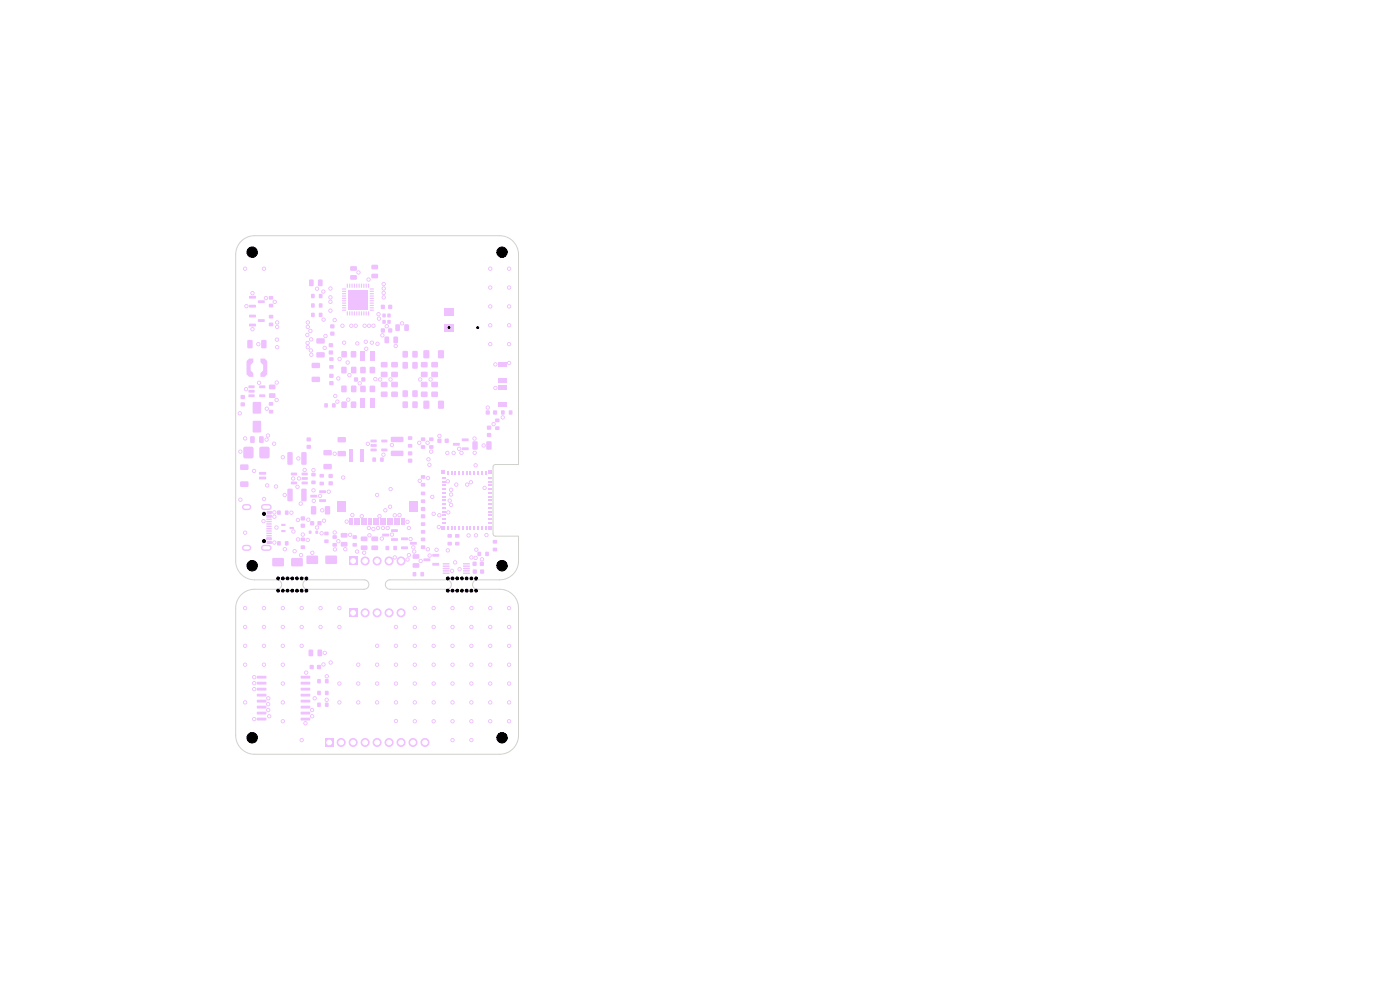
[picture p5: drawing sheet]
<svg xmlns="http://www.w3.org/2000/svg" width="297mm" height="210mm" viewBox="0 0 297 210" stroke-linecap="round" stroke-linejoin="round" font-family="sans-serif">
<g fill="#efc1ff">
<path d="M105.1 90.5h.8v.7h-.8z"/>
<path d="M105.1 88.8h.8v.7h-.8z"/>
<path d="M87.6 119.5h1.2l.2 .2v.6l-.3 .2-1-.1-.2-.2z"/>
<path d="M87.6 117.6h1.2l.2 .2v.6l-.3 .2-1-.1-.2-.2z"/>
<path d="M80.8 64.7h.8v.8h-.8z"/>
<path d="M82.4 64.7h.8v.8h-.8z"/>
<path d="M100.3 119.2h.8v.8h-.8z"/>
<path d="M101.8 119.2h.8v.8h-.8z"/>
<path d="M52.7 81.8h1.2l.1 .5h-1.2z"/>
<path d="M52.7 82.7h1.2l.1 .5-1.2 .1z"/>
<path d="M52.7 83.7h1.2l.1 .5h-1.2z"/>
<path d="M55 83.7h1.2l.1 .5h-1.2z"/>
<path d="M55 81.8h1.2l.1 .5h-1.2z"/>
<path d="M69.8 74.4h.8v.8h-.8z"/>
<path d="M69.8 72.8h.8v.8h-.8z"/>
</g>
<g fill="#efc1ff" stroke="#efc1ff" stroke-width=".21">
<circle cx="95" cy="122.7" r=".3"/>
<circle cx="95" cy="125.3" r=".3"/>
<circle cx="96" cy="122.7" r=".3"/>
<circle cx="96" cy="125.3" r=".3"/>
<circle cx="97" cy="122.7" r=".3"/>
<circle cx="97" cy="125.3" r=".3"/>
<circle cx="98" cy="122.7" r=".3"/>
<circle cx="98" cy="125.3" r=".3"/>
<circle cx="99" cy="122.7" r=".3"/>
<circle cx="99" cy="125.3" r=".3"/>
<circle cx="100" cy="122.7" r=".3"/>
<circle cx="100" cy="125.3" r=".3"/>
<circle cx="101" cy="122.7" r=".3"/>
<circle cx="101" cy="125.3" r=".3"/>
</g>
<g fill="#efc1ff">
<path d="M59.7 111.2l.8-.1 .1 .4-.9 .1z"/>
<path d="M59.7 112.5l.8-.1 .1 .4-.9 .1z"/>
<path d="M61.5 111.8h.8v.4h-.8z"/>
<path d="M103.3 91.9h.9v.8h-.9z"/>
<path d="M103.3 90.3h.9v.8h-.9z"/>
<path d="M65.1 117.9h2.3v1.7h-2.3z"/>
<path d="M69.1 117.9h2.3v1.7h-2.3z"/>
<path d="M74.1 118.2h1.7v1.7h-1.7z"/>
</g>
<g fill="#efc1ff" stroke="#efc1ff" stroke-width=".21">
<circle cx="77.5" cy="119" r=".85"/>
<circle cx="80" cy="119" r=".85"/>
<circle cx="82.5" cy="119" r=".85"/>
<circle cx="85.1" cy="119" r=".85"/>
</g>
<g fill="#efc1ff">
<path d="M75.1 80.1h.8v.8h-.8z"/>
<path d="M76.7 80.1h.8v.8h-.8z"/>
</g>
<g fill="#efc1ff" stroke="#efc1ff" stroke-width=".21">
<circle cx="106.5" cy="53.5" r="1.1"/>
<circle cx="53.5" cy="156.5" r="1.1"/>
</g>
<g fill="#efc1ff">
<path d="M69.9 77.5h.8v.7h-.8z"/>
<path d="M69.9 75.8h.8v.7h-.8z"/>
<path d="M57.1 83.5l1.2-.1 .1 .3v.6l-.2 .1h-1l-.1-.2z"/>
<path d="M57.1 81.6h1.2l.1 .2v.6l-.2 .2h-1l-.1-.2z"/>
<path d="M63.8 111.1h.9v.8h-.9z"/>
<path d="M63.8 109.6h.9v.8h-.9z"/>
<path d="M65.7 141.1h.8v.8h-.8z"/>
<path d="M67.3 141.1h.8v.8h-.8z"/>
<path d="M94.4 93.1h.8v.8h-.8z"/>
<path d="M92.8 93.1h.8v.8h-.8z"/>
<path d="M85.8 68.8h.7l.2 .1v1.1l-.1 .2h-.6l-.2-.1z"/>
<path d="M83.9 68.8h.7l.2 .1v1.1l-.1 .2h-.6l-.2-.1z"/>
<path d="M76.4 74.6h1v1.9h-1z"/>
<path d="M78.6 74.6h1v1.9h-1z"/>
<path d="M76.6 115.8l1.2-.1 .2 .3v.5l-.3 .2h-1l-.2-.2z"/>
<path d="M76.6 113.9l1.2-.1 .2 .3v.5l-.3 .2h-1l-.2-.2z"/>
<path d="M85.4 82.8h1.1v1.4h-1.1z"/>
<path d="M87.5 82.8h1.1v1.4h-1.1z"/>
<path d="M89.3 76.8h1.4v1.1h-1.4z"/>
<path d="M89.3 78.9h1.4v1.1h-1.4z"/>
<path d="M104.6 116.2h.8v.7h-.8z"/>
<path d="M104.6 114.6h.8v.7h-.8z"/>
<path d="M85.4 76.8h1.1v1.4h-1.1z"/>
<path d="M87.5 76.8h1.1v1.4h-1.1z"/>
<path d="M89.3 115.7h.9v.7h-.9z"/>
<path d="M89.3 114.1h.9v.7h-.9z"/>
<path d="M55 100.1h1.4l.1 .5-1.5 .1z"/>
<path d="M55 101.1h1.4l.1 .5-1.5 .1z"/>
<path d="M51 98.6l1.6-.1 .1 .3v.7l-.2 .2h-1.4l-.2-.2z"/>
<path d="M51 102.2l1.6-.1 .1 .3v.7l-.2 .2h-1.4l-.2-.2z"/>
<path d="M93.9 119.5h1.4l.1 .2-1.4 .1z"/>
<path d="M93.9 120h1.4l.1 .2-1.4 .1z"/>
<path d="M93.9 120.5h1.4l.1 .2-1.4 .1z"/>
<path d="M93.9 121h1.4l.1 .2-1.4 .1z"/>
<path d="M93.9 121.5h1.4l.1 .2-1.4 .1z"/>
<path d="M98.2 121.5h1.4l.1 .2-1.4 .1z"/>
<path d="M98.2 121h1.4l.1 .2-1.4 .1z"/>
<path d="M98.2 120.5h1.4l.1 .2-1.4 .1z"/>
<path d="M98.2 120h1.4l.1 .2-1.4 .1z"/>
<path d="M98.2 119.5h1.4l.1 .2-1.4 .1z"/>
<path d="M83 76.8h1.4v1.1h-1.4z"/>
<path d="M83 78.9h1.4v1.1h-1.4z"/>
<path d="M57.1 68.5h.8v.7h-.8z"/>
<path d="M57.1 66.8h.8v.7h-.8z"/>
<path d="M67.3 144.1h.7v.8h-.7z"/>
<path d="M69 144.1h.7v.8h-.7z"/>
<path d="M64 102.2h1.2l.1 .5h-1.2z"/>
<path d="M64 101.2h1.2l.1 .5-1.2 .1z"/>
<path d="M64 100.3h1.2l.1 .5h-1.2z"/>
<path d="M61.7 100.3h1.2l.1 .5h-1.2z"/>
<path d="M61.7 102.2h1.2l.1 .5h-1.2z"/>
<path d="M89.9 85h1.1v1.7h-1.1z"/>
<path d="M93 85h1.1v1.7h-1.1z"/>
<path d="M64 103.7h.8l.2 .1v2.3l-.1 .2-.7 .1-.3-.2z"/>
<path d="M61 103.7h.9l.2 .1v2.3l-.2 .2-.7 .1-.2-.2z"/>
<path d="M89.3 112.5h.9v.7h-.9z"/>
<path d="M89.3 110.8h.9v.7h-.9z"/>
<path d="M71.7 95.7h1.5l.2 .2v.7l-.3 .2h-1.3l-.2-.2z"/>
<path d="M71.7 92.8l1.5-.1 .2 .3v.7l-.3 .2-1.3-.1-.2-.2z"/>
<path d="M70.6 115.2h.8v.7h-.8z"/>
<path d="M70.6 113.6h.8v.7h-.8z"/>
<path d="M80.8 69.7h.8v.8h-.8z"/>
<path d="M82.4 69.7h.8v.8h-.8z"/>
<path d="M76.5 77.9h1v1.2h-1z"/>
<path d="M78.5 77.9h1v1.2h-1z"/>
<path d="M65.8 110.6h.8v.8h-.8z"/>
<path d="M67.4 110.6h.8v.8h-.8z"/>
<path d="M105.6 85.3h1.8v.9h-1.8z"/>
<path d="M105.6 81.9h1.8v.9h-1.8z"/>
<path d="M83 114.2h1.3l.1 .5h-1.4z"/>
<path d="M83 112.3h1.3l.1 .5h-1.4z"/>
<path d="M81.1 113.2h1.4v.5l-1.3 .1z"/>
<path d="M67.7 66.4h.7v.8h-.7z"/>
<path d="M66 66.4h.7v.8h-.7z"/>
<path d="M87.6 121.4h.7v.8h-.7z"/>
<path d="M89.2 121.4h.7v.8h-.7z"/>
<path d="M65.5 137.8h.7l.2 .1 .1 1.1-.2 .2h-.6l-.2-.1z"/>
<path d="M67.4 137.8h.7l.2 .1v1.1l-.1 .2h-.6l-.2-.1z"/>
<path d="M55.2 76.1h.9l.6 .5v2.8l-.6 .5h-.9v-.7l.6-.6v-1.2l-.6-.6z"/>
<path d="M52.3 76.6l.6-.5h.9v.7l-.6 .6v1.2l.6 .6v.7h-.9l-.6-.5z"/>
<path d="M91.5 81h1.4v1.1h-1.4z"/>
<path d="M91.5 83.1h1.4v1.1h-1.4z"/>
<path d="M85.1 114h1.4v.5l-1.3 .1z"/>
<path d="M85.1 115.9h1.4v.5l-1.3 .1z"/>
<path d="M87 115h1.3l.1 .5h-1.4z"/>
<path d="M69 156.7h1.7v1.7h-1.7z"/>
</g>
<g fill="#efc1ff" stroke="#efc1ff" stroke-width=".21">
<circle cx="72.4" cy="157.5" r=".85"/>
<circle cx="74.9" cy="157.5" r=".85"/>
<circle cx="77.5" cy="157.5" r=".85"/>
<circle cx="80" cy="157.5" r=".85"/>
<circle cx="82.5" cy="157.5" r=".85"/>
<circle cx="85.1" cy="157.5" r=".85"/>
<circle cx="87.6" cy="157.5" r=".85"/>
<circle cx="90.2" cy="157.5" r=".85"/>
</g>
<g fill="#efc1ff">
<path d="M89.3 106h.9v.7h-.9z"/>
<path d="M89.3 104.3h.9v.7h-.9z"/>
<path d="M106.3 87.1h.7v.8h-.7z"/>
<path d="M108 87.1h.7v.8h-.7z"/>
<path d="M100.3 120.8h.8v.9h-.8z"/>
<path d="M101.9 120.8h.8v.9h-.8z"/>
<path d="M104.6 87.1h.8v.8h-.8z"/>
<path d="M103.1 87.1h.8v.8h-.8z"/>
<path d="M57.1 64.5h.8v.7h-.8z"/>
<path d="M57.1 62.8h.8v.7h-.8z"/>
</g>
<g fill="#efc1ff" stroke="#efc1ff" stroke-width=".21">
<circle cx="56" cy="109" r=".32"/>
<circle cx="56" cy="114.8" r=".32"/>
</g>
<g fill="#efc1ff">
<path d="M56.6 108.4h1v.5l-.9 .1z"/>
<path d="M56.5 109.2h1.1v.5l-1 .1z"/>
<path d="M56.5 110.5h1.1v.2l-1 .1z"/>
<path d="M56.5 111.5h1.1v.2l-1 .1z"/>
<path d="M56.5 112h1.1v.2l-1 .1z"/>
<path d="M56.5 113h1.1v.2l-1 .1z"/>
<path d="M56.5 114h1.1v.5l-1 .1z"/>
<path d="M56.6 114.8h1v.5l-.9 .1z"/>
<path d="M56.5 113.5h1.1v.2l-1 .1z"/>
<path d="M56.5 112.5h1.1v.2l-1 .1z"/>
<path d="M56.5 111h1.1v.2l-1 .1z"/>
<path d="M56.5 110h1.1v.2l-1 .1z"/>
</g>
<path d="M52 107.6h.7M52 116.2h.7M56 107.6h1M56 116.2h1" fill="none" stroke="#efc1ff" stroke-width="1.3"/>
<g fill="#efc1ff">
<path d="M89.3 94.5h.9v.7h-.9z"/>
<path d="M89.3 92.8h.9v.7h-.9z"/>
<path d="M72.4 81.8h1.1v1.4h-1.1z"/>
<path d="M74.5 81.8h1.1v1.4h-1.1z"/>
<path d="M69.7 102.1h.9v.8h-.9z"/>
<path d="M69.7 100.6h.9v.8h-.9z"/>
<path d="M83.5 71.4h.7l.2 .1v1.1l-.1 .2h-.6l-.2-.1z"/>
<path d="M81.6 71.4h.7l.2 .1v1.1l-.1 .2h-.6l-.2-.1z"/>
<path d="M101.3 117.1h.7v.8h-.7z"/>
<path d="M103 117.1h.7v.8h-.7z"/>
<path d="M67.7 62.4h.7v.8h-.7z"/>
<path d="M66 62.4h.7v.8h-.7z"/>
<path d="M78.8 56.2h1.3l.1 .2v.6l-.2 .2-1.1-.1-.1-.2z"/>
<path d="M78.8 58.1h1.3l.1 .2v.6l-.2 .2-1.1-.1-.1-.2z"/>
<path d="M72.6 61.2h.8v.2h-.8z"/>
<path d="M72.6 61.7h.8v.2h-.8z"/>
<path d="M72.6 62.2h.8v.2h-.8z"/>
<path d="M72.6 62.7h.8v.2h-.8z"/>
<path d="M72.6 63.2h.8v.2h-.8z"/>
<path d="M72.6 63.7h.8v.2h-.8z"/>
<path d="M72.6 64.2h.8v.2h-.8z"/>
<path d="M72.6 64.7h.8v.2h-.8z"/>
<path d="M72.6 65.2h.8v.2h-.8z"/>
<path d="M72.6 65.7h.8v.2h-.8z"/>
<path d="M73.6 66.1h.2v.8h-.2z"/>
<path d="M74.1 66.1h.2v.8h-.2z"/>
<path d="M74.6 66.1h.2v.8h-.2z"/>
<path d="M75.1 66.1h.2v.8h-.2z"/>
<path d="M75.6 66.1h.2v.8h-.2z"/>
<path d="M76.1 66.1h.2v.8h-.2z"/>
<path d="M76.6 66.1h.2v.8h-.2z"/>
<path d="M77.1 66.1h.2v.8h-.2z"/>
<path d="M77.6 66.1h.2v.8h-.2z"/>
<path d="M78.1 66.1h.2v.8h-.2z"/>
<path d="M78.5 65.7h.8v.2h-.8z"/>
<path d="M78.5 65.2h.8v.2h-.8z"/>
<path d="M78.5 64.7h.8v.2h-.8z"/>
<path d="M78.5 64.2h.8v.2h-.8z"/>
<path d="M78.5 63.7h.8v.2h-.8z"/>
<path d="M78.5 63.2h.8v.2h-.8z"/>
<path d="M78.5 62.7h.8v.2h-.8z"/>
<path d="M78.5 62.2h.8v.2h-.8z"/>
<path d="M78.5 61.7h.8v.2h-.8z"/>
<path d="M78.5 61.2h.8v.2h-.8z"/>
<path d="M78.1 60.2h.2v.8h-.2z"/>
<path d="M77.6 60.2h.2v.8h-.2z"/>
<path d="M77.1 60.2h.2v.8h-.2z"/>
<path d="M76.6 60.2h.2v.8h-.2z"/>
<path d="M76.1 60.2h.2v.8h-.2z"/>
<path d="M75.6 60.2h.2v.8h-.2z"/>
<path d="M75.1 60.2h.2v.8h-.2z"/>
<path d="M74.6 60.2h.2v.8h-.2z"/>
<path d="M74.1 60.2h.2v.8h-.2z"/>
<path d="M73.6 60.2h.2v.8h-.2z"/>
<path d="M73.9 61.5h4.1v4.1h-4.1z"/>
<path d="M74.8 115.2h.9v.7h-.9z"/>
<path d="M74.8 113.6h.9v.7h-.9z"/>
<path d="M58.8 108.3h.7v.9h-.7z"/>
<path d="M60.5 108.3h.7v.9h-.7z"/>
<path d="M52.9 66.8h1.3l.1 .5h-1.4z"/>
<path d="M52.9 68.7h1.3l.1 .5h-1.4z"/>
<path d="M54.7 67.7h1.4l.1 .5-1.4 .1z"/>
<path d="M85.6 110.1h.3v1.3h-.3z"/>
<path d="M85.1 110.1h.3v1.3h-.3z"/>
<path d="M84.6 110.1h.3v1.3h-.3z"/>
<path d="M84.1 110.1h.3v1.3h-.3z"/>
<path d="M83.6 110.1h.3v1.3h-.3z"/>
<path d="M83.1 110.1h.3v1.3h-.3z"/>
<path d="M82.6 110.1h.3v1.3h-.3z"/>
<path d="M82.1 110.1h.3v1.3h-.3z"/>
<path d="M81.6 110.1h.3v1.3h-.3z"/>
<path d="M81.1 110.1h.3v1.3h-.3z"/>
<path d="M80.6 110.1h.3v1.3h-.3z"/>
<path d="M80.1 110.1h.3v1.3h-.3z"/>
<path d="M79.6 110.1h.3v1.3h-.3z"/>
<path d="M79.1 110.1h.3v1.3h-.3z"/>
<path d="M78.6 110.1h.3v1.3h-.3z"/>
<path d="M78.1 110.1h.3v1.3h-.3z"/>
<path d="M77.6 110.1h.3v1.3h-.3z"/>
<path d="M77.1 110.1h.3v1.3h-.3z"/>
<path d="M76.6 110.1h.3v1.3h-.3z"/>
<path d="M76.1 110.1h.3v1.3h-.3z"/>
<path d="M75.6 110.1h.3v1.3h-.3z"/>
<path d="M75.1 110.1h.3v1.3h-.3z"/>
<path d="M74.6 110.1h.3v1.3h-.3z"/>
<path d="M74.1 110.1h.3v1.3h-.3z"/>
<path d="M86.7 106.4h1.8v2.2h-1.8z"/>
<path d="M71.5 106.4h1.7v2.2h-1.7z"/>
</g>
<circle cx="106.5" cy="156.5" r="1.1" fill="#efc1ff" stroke="#efc1ff" stroke-width=".21"/>
<g fill="#efc1ff">
<path d="M89.3 81h1.4v1.1h-1.4z"/>
<path d="M89.3 83.1h1.4v1.1h-1.4z"/>
<path d="M57.8 118.4h2.4v1.7h-2.4z"/>
<path d="M61.8 118.4h2.4v1.7h-2.4z"/>
<path d="M54.5 143.4h1.9l.1 .5h-1.9z"/>
<path d="M54.5 144.7l1.9-.1 .1 .5-1.9 .1z"/>
<path d="M54.5 145.9h1.9l.1 .5-1.9 .1z"/>
<path d="M54.5 147.2h1.9l.1 .5h-1.9z"/>
<path d="M54.5 148.5l1.9-.1 .1 .5-1.9 .1z"/>
<path d="M54.5 149.7h1.9l.1 .5-1.9 .1z"/>
<path d="M54.5 151h1.9l.1 .5-1.9 .1z"/>
<path d="M54.5 152.3h1.9l.1 .4-1.9 .1z"/>
<path d="M63.8 152.3h1.9l.1 .4-1.9 .1z"/>
<path d="M63.8 151h1.9l.1 .5-1.9 .1z"/>
<path d="M63.8 149.7h1.9l.1 .5-1.9 .1z"/>
<path d="M63.8 148.5l1.9-.1 .1 .5-1.9 .1z"/>
<path d="M63.8 147.2h1.9l.1 .5h-1.9z"/>
<path d="M63.8 145.9h1.9l.1 .5-1.9 .1z"/>
<path d="M63.8 144.7l1.9-.1 .1 .5-1.9 .1z"/>
<path d="M63.8 143.4h1.9l.1 .5h-1.9z"/>
<path d="M76.3 95.4h.8v2.7h-.8z"/>
<path d="M74.1 95.4h.8v2.7h-.8z"/>
<path d="M69.9 80.9h.8v.8h-.8z"/>
<path d="M69.9 79.3h.8v.8h-.8z"/>
<path d="M83 95.7l2.4-.1 .2 .3v.7l-.2 .2-2.3-.1-.2-.2z"/>
<path d="M83 92.7h2.4l.2 .2v.7l-.2 .2h-2.3l-.2-.2z"/>
<path d="M91.1 94.5h.8v.7h-.8z"/>
<path d="M91.1 92.8h.8v.7h-.8z"/>
<path d="M76.5 81.9h1v1.2h-1z"/>
<path d="M78.5 81.9h1v1.2h-1z"/>
</g>
<circle cx="53.5" cy="53.5" r="1.1" fill="#efc1ff" stroke="#efc1ff" stroke-width=".21"/>
<g fill="#efc1ff">
<path d="M58.8 114.8h.7v.9h-.7z"/>
<path d="M60.5 114.8h.7v.9h-.7z"/>
<path d="M74.3 56.5h1.3l.1 .2v.6l-.2 .2-1.1-.1-.1-.2z"/>
<path d="M74.3 58.4h1.3l.1 .2v.6l-.2 .2-1.1-.1-.1-.2z"/>
<path d="M66.1 102h.8v.7h-.8z"/>
<path d="M66.1 100.3h.8v.7h-.8z"/>
<path d="M98 94.9h1.3l.1 .5-1.4 .1z"/>
<path d="M98 93h1.3l.1 .5-1.4 .1z"/>
<path d="M96.1 94h1.4v.5h-1.3z"/>
<path d="M79 97.1h.7v.8h-.7z"/>
<path d="M80.7 97.1h.7v.8h-.7z"/>
<path d="M95 115h.8v.7h-.8z"/>
<path d="M95 113.3h.8v.7h-.8z"/>
<path d="M102.8 99.8h.4v.8h-.4z"/>
<path d="M102 99.8h.4v.8h-.4z"/>
<path d="M101.2 99.8h.4v.8h-.4z"/>
<path d="M100.4 99.8h.4v.8h-.4z"/>
<path d="M99.6 99.8h.4v.8h-.4z"/>
<path d="M98.8 99.8h.4v.8h-.4z"/>
<path d="M98 99.8h.4v.8h-.4z"/>
<path d="M97.2 99.8h.4v.8h-.4z"/>
<path d="M96.4 99.8h.4v.8h-.4z"/>
<path d="M95.6 99.8h.4v.8h-.4z"/>
<path d="M94.8 99.8h.4v.8h-.4z"/>
<path d="M93.7 101.1h.8v.4h-.8z"/>
<path d="M93.7 101.9h.8v.4h-.8z"/>
<path d="M93.7 102.7h.8v.4h-.8z"/>
<path d="M93.7 103.5h.8v.4h-.8z"/>
<path d="M93.7 104.3h.8v.4h-.8z"/>
<path d="M93.7 105.1h.8v.4h-.8z"/>
<path d="M93.7 105.9h.8v.4h-.8z"/>
<path d="M93.7 106.7h.8v.4h-.8z"/>
<path d="M93.7 107.5h.8v.4h-.8z"/>
<path d="M93.7 108.3h.8v.4h-.8z"/>
<path d="M93.7 109.1h.8v.4h-.8z"/>
<path d="M93.7 109.9h.8v.4h-.8z"/>
<path d="M93.7 110.7h.8v.4h-.8z"/>
<path d="M94.8 111.6h.4v.8h-.4z"/>
<path d="M95.6 111.6h.4v.8h-.4z"/>
<path d="M96.4 111.6h.4v.8h-.4z"/>
<path d="M97.2 111.6h.4v.8h-.4z"/>
<path d="M98 111.6h.4v.8h-.4z"/>
<path d="M98.8 111.6h.4v.8h-.4z"/>
<path d="M99.6 111.6h.4v.8h-.4z"/>
<path d="M100.4 111.6h.4v.8h-.4z"/>
<path d="M101.2 111.6h.4v.8h-.4z"/>
<path d="M102 111.6h.4v.8h-.4z"/>
<path d="M102.8 111.6h.4v.8h-.4z"/>
<path d="M103.5 110.7h.8v.4h-.8z"/>
<path d="M103.5 109.9h.8v.4h-.8z"/>
<path d="M103.5 109.1h.8v.4h-.8z"/>
<path d="M103.5 108.3h.8v.4h-.8z"/>
<path d="M103.5 107.5h.8v.4h-.8z"/>
<path d="M103.5 106.7h.8v.4h-.8z"/>
<path d="M103.5 105.9h.8v.4h-.8z"/>
<path d="M103.5 105.1h.8v.4h-.8z"/>
<path d="M103.5 104.3h.8v.4h-.8z"/>
<path d="M103.5 103.5h.8v.4h-.8z"/>
<path d="M103.5 102.7h.8v.4h-.8z"/>
<path d="M103.5 101.9h.8v.4h-.8z"/>
<path d="M103.5 101.1h.8v.4h-.8z"/>
<path d="M103.6 111.7h.7v.7h-.7z"/>
<path d="M93.7 111.7h.7v.7h-.7z"/>
<path d="M93.7 99.8h.7v.7h-.7z"/>
<path d="M103.6 99.8h.7v.7h-.7z"/>
<path d="M78.8 115.8l1.3-.1 .1 .3v.5l-.2 .2h-1.1l-.1-.2z"/>
<path d="M78.8 113.9l1.3-.1 .1 .3v.5l-.2 .2h-1.1l-.1-.2z"/>
<path d="M74.1 129.2h1.7v1.7h-1.7z"/>
</g>
<g fill="#efc1ff" stroke="#efc1ff" stroke-width=".21">
<circle cx="77.5" cy="130" r=".85"/>
<circle cx="80" cy="130" r=".85"/>
<circle cx="82.5" cy="130" r=".85"/>
<circle cx="85.1" cy="130" r=".85"/>
</g>
<g fill="#efc1ff">
<path d="M67.3 146.6h.7v.8h-.7z"/>
<path d="M69 146.6h.7v.8h-.7z"/>
<path d="M61 96l.9-.1 .2 .2v2.3l-.2 .2h-.7l-.2-.2z"/>
<path d="M64 96l.8-.1 .2 .2v2.3l-.1 .2h-.7l-.3-.2z"/>
<path d="M105.6 80.3h1.8v.9h-1.8z"/>
<path d="M105.6 76.9h1.8v.9h-1.8z"/>
<path d="M85.4 74.5h1.1v1.3h-1.1z"/>
<path d="M87.5 74.5h1.1v1.3h-1.1z"/>
<path d="M67.7 64.4h.7v.8h-.7z"/>
<path d="M66 64.4h.7v.8h-.7z"/>
</g>
<g fill="#efc1ff" stroke="#efc1ff" stroke-width=".21">
<circle cx="59" cy="122.7" r=".3"/>
<circle cx="59" cy="125.3" r=".3"/>
<circle cx="60" cy="122.7" r=".3"/>
<circle cx="60" cy="125.3" r=".3"/>
<circle cx="61" cy="122.7" r=".3"/>
<circle cx="61" cy="125.3" r=".3"/>
<circle cx="62" cy="122.7" r=".3"/>
<circle cx="62" cy="125.3" r=".3"/>
<circle cx="63" cy="122.7" r=".3"/>
<circle cx="63" cy="125.3" r=".3"/>
<circle cx="64" cy="122.7" r=".3"/>
<circle cx="64" cy="125.3" r=".3"/>
<circle cx="65" cy="122.7" r=".3"/>
<circle cx="65" cy="125.3" r=".3"/>
</g>
<g fill="#efc1ff">
<path d="M68.8 114.5h.9v.7h-.9z"/>
<path d="M68.8 112.8h.9v.7h-.9z"/>
<path d="M67.8 102.2h.9v.7h-.9z"/>
<path d="M67.8 100.6h.9v.7h-.9z"/>
<path d="M96.6 115h.8v.7h-.8z"/>
<path d="M96.6 113.3h.8v.7h-.8z"/>
<path d="M80.8 81h1.4v1.1h-1.4z"/>
<path d="M80.8 83.1h1.4v1.1h-1.4z"/>
<path d="M76.4 84.5h1v1.9h-1z"/>
<path d="M78.6 84.5h1v1.9h-1z"/>
<path d="M70.1 70.4h.8v.8h-.8z"/>
<path d="M70.1 68.8h.8v.8h-.8z"/>
<path d="M65.1 94.4h.8v.8h-.8z"/>
<path d="M65.1 92.8h.8v.8h-.8z"/>
<path d="M67.2 74.8l1.5-.1 .2 .3v.7l-.3 .2-1.3-.1-.2-.2z"/>
<path d="M67.2 71.8h1.5l.2 .2v.7l-.3 .2h-1.3l-.2-.2z"/>
<path d="M66 107.4h.9l.2 .1v1.4l-.2 .2-.7 .1-.2-.2z"/>
<path d="M69 107.4h.8l.2 .1v1.4l-.1 .2-.7 .1-.3-.2z"/>
<path d="M66.2 80l1.5-.1 .2 .3v.7l-.3 .2-1.3-.1-.2-.2z"/>
<path d="M66.2 77h1.5l.2 .2v.7l-.3 .2h-1.3l-.2-.2z"/>
<path d="M66.9 112.6h.6v.6h-.6z"/>
<path d="M65.5 112.6h.6v.6h-.6z"/>
<path d="M53.7 89.3h1.6v2.4h-1.6z"/>
<path d="M53.7 85.3h1.6v2.4h-1.6z"/>
<path d="M91.5 76.8h1.4v1.1h-1.4z"/>
<path d="M91.5 78.9h1.4v1.1h-1.4z"/>
<path d="M89.9 74.3h1.1v1.7h-1.1z"/>
<path d="M93 74.3h1.1v1.7h-1.1z"/>
<path d="M80.8 76.8h1.4v1.1h-1.4z"/>
<path d="M80.8 78.9h1.4v1.1h-1.4z"/>
<path d="M57.1 87h.8v.7h-.8z"/>
<path d="M57.1 85.3h.8v.7h-.8z"/>
</g>
<circle cx="53.5" cy="120" r="1.1" fill="#efc1ff" stroke="#efc1ff" stroke-width=".21"/>
<g fill="#efc1ff">
<path d="M68.7 98.5l1.5-.1 .2 .3v.7l-.3 .2-1.3-.1-.2-.2z"/>
<path d="M68.7 95.5h1.5l.2 .2v.7l-.3 .2h-1.3l-.2-.2z"/>
<path d="M67.7 105.9h1.4l.1 .5-1.4 .1z"/>
<path d="M67.7 104h1.4l.1 .5-1.4 .1z"/>
<path d="M65.9 105h1.3l.1 .5h-1.4z"/>
<path d="M72.5 85.2h1v1.3h-1z"/>
<path d="M74.5 85.2h1v1.3h-1z"/>
<path d="M81.2 66.6h.6v.7h-.6z"/>
<path d="M81.2 67.9h.6v.7h-.6z"/>
<path d="M82.2 67.9h.6v.7h-.6z"/>
<path d="M82.2 66.6h.6v.7h-.6z"/>
<path d="M94.3 68.8h1.9v1.5h-1.9z"/>
<path d="M94.3 65.4h1.9v1.5h-1.9z"/>
<path d="M67.5 59.3h.7l.2 .1v1.1l-.1 .2h-.6l-.2-.1z"/>
<path d="M65.6 59.3h.7l.2 .1v1.1l-.1 .2h-.6l-.2-.1z"/>
<path d="M63.8 115.7h.9v.7h-.9z"/>
<path d="M63.8 114.1h.9v.7h-.9z"/>
</g>
<circle cx="106.5" cy="120" r="1.1" fill="#efc1ff" stroke="#efc1ff" stroke-width=".21"/>
<g fill="#efc1ff">
<path d="M72.5 74.5h1v1.3h-1z"/>
<path d="M74.5 74.5h1v1.3h-1z"/>
<path d="M52.9 62.8h1.3l.1 .5h-1.4z"/>
<path d="M52.9 64.7h1.3l.1 .5h-1.4z"/>
<path d="M54.7 63.7h1.4l.1 .5-1.4 .1z"/>
<path d="M55.1 94.9l.3-.1 1.7 .1 .1 .3v1.6l-.1 .3-.3 .2-1.7-.2-.1-.3v-1.6z"/>
<path d="M51.7 94.9l.3-.1 1.7 .1 .1 .3v1.6l-.1 .3-.3 .2-1.7-.2-.1-.3v-1.6z"/>
<path d="M70.5 85.6h.7v.8h-.7z"/>
<path d="M68.8 85.6h.7v.8h-.7z"/>
<path d="M85.4 85.2h1.1v1.3h-1.1z"/>
<path d="M87.5 85.2h1.1v1.3h-1.1z"/>
<path d="M81.8 115.8h.7v.9h-.7z"/>
<path d="M83.5 115.8h.7v.9h-.7z"/>
<path d="M67.3 149.1h.7v.8h-.7z"/>
<path d="M69 149.1h.7v.8h-.7z"/>
<path d="M53.1 92.6l.7-.1 .2 .2v1l-.1 .3h-.6l-.2-.2z"/>
<path d="M55 92.6l.7-.1 .2 .2v1l-.1 .3h-.6l-.2-.2z"/>
<path d="M52.5 72.2l.9-.1 .2 .2v1.4l-.2 .2h-.7l-.2-.2z"/>
<path d="M55.5 72.2l.8-.1 .2 .2v1.4l-.1 .2h-.7l-.3-.2z"/>
<path d="M51.1 85.4h.8v.8h-.8z"/>
<path d="M51.1 83.8h.8v.8h-.8z"/>
<path d="M89.3 109.1h.9v.8h-.9z"/>
<path d="M89.3 107.6h.9v.8h-.9z"/>
<path d="M78.6 93.3h1.2l.1 .5h-1.2z"/>
<path d="M78.6 94.2h1.2l.1 .5-1.2 .1z"/>
<path d="M78.6 95.2h1.2l.1 .5h-1.2z"/>
<path d="M80.9 95.2h1.2l.1 .5h-1.2z"/>
<path d="M80.9 93.3h1.2l.1 .5h-1.2z"/>
<path d="M72.3 115h1.3l.1 .2v.6l-.2 .2-1.1-.1-.1-.2z"/>
<path d="M72.3 113.1h1.3l.1 .2v.6l-.2 .2-1.1-.1-.1-.2z"/>
<path d="M72.4 77.8h1.1v1.4h-1.1z"/>
<path d="M74.5 77.8h1.1v1.4h-1.1z"/>
<path d="M89.3 102.5h.9v.7h-.9z"/>
<path d="M89.3 100.8h.9v.7h-.9z"/>
<path d="M86.6 97.3h.8v.8h-.8z"/>
<path d="M86.6 95.8h.8v.8h-.8z"/>
<path d="M100.3 93.7l.8-.1 .2 .2v1.4l-.1 .2h-.8l-.2-.2z"/>
<path d="M103.2 93.7l.8-.1 .3 .2v1.4l-.2 .2h-.7l-.2-.2z"/>
<path d="M83 81h1.4v1.1h-1.4z"/>
<path d="M83 83.1h1.4v1.1h-1.4z"/>
<path d="M91.7 119.4h1.4l.1 .5-1.4 .1z"/>
<path d="M91.7 117.5h1.4l.1 .5-1.4 .1z"/>
<path d="M89.9 118.5h1.3l.1 .5h-1.4z"/>
<path d="M86.6 94.2h.8v.7h-.8z"/>
<path d="M86.6 92.6h.8v.7h-.8z"/>
</g>
<g fill="#efc1ff" stroke="#efc1ff" stroke-width=".21">
<circle cx="89.1" cy="102" r=".35"/>
<circle cx="87.7" cy="116.1" r=".35"/>
<circle cx="89.2" cy="119" r=".35"/>
<circle cx="65.8" cy="70.2" r=".35"/>
<circle cx="71" cy="67.9" r=".35"/>
<circle cx="91.5" cy="95.8" r=".35"/>
<circle cx="70.1" cy="64" r=".35"/>
<circle cx="100" cy="118.2" r=".35"/>
<circle cx="64.9" cy="142.7" r=".35"/>
<circle cx="67.3" cy="61.3" r=".35"/>
<circle cx="71" cy="96.3" r=".35"/>
<circle cx="69.3" cy="148.4" r=".35"/>
<circle cx="100.7" cy="93" r=".35"/>
<circle cx="100.7" cy="96" r=".35"/>
<circle cx="104.7" cy="90" r=".35"/>
<circle cx="100" cy="141" r=".35"/>
<circle cx="84" cy="137" r=".35"/>
<circle cx="96" cy="157" r=".35"/>
<circle cx="108" cy="145" r=".35"/>
<circle cx="102.6" cy="94.5" r=".35"/>
<circle cx="104" cy="141" r=".35"/>
<circle cx="100" cy="157" r=".35"/>
<circle cx="95.7" cy="107.1" r=".35"/>
<circle cx="52" cy="141" r=".35"/>
<circle cx="88" cy="141" r=".35"/>
<circle cx="104" cy="129" r=".35"/>
<circle cx="102.2" cy="118.7" r=".35"/>
<circle cx="92" cy="145" r=".35"/>
<circle cx="60" cy="149" r=".35"/>
<circle cx="108" cy="153" r=".35"/>
<circle cx="80" cy="137" r=".35"/>
<circle cx="78.9" cy="72.7" r=".35"/>
<circle cx="100" cy="153" r=".35"/>
<circle cx="52" cy="113" r=".35"/>
<circle cx="80" cy="141" r=".35"/>
<circle cx="60.4" cy="116.5" r=".35"/>
<circle cx="88" cy="145" r=".35"/>
<circle cx="88" cy="137" r=".35"/>
<circle cx="108" cy="129" r=".35"/>
<circle cx="60" cy="137" r=".35"/>
<circle cx="79.6" cy="80.4" r=".35"/>
<circle cx="52.3" cy="65" r=".35"/>
<circle cx="66" cy="74.4" r=".35"/>
<circle cx="88" cy="129" r=".35"/>
<circle cx="68.7" cy="110.5" r=".35"/>
<circle cx="96" cy="145" r=".35"/>
<circle cx="52" cy="137" r=".35"/>
<circle cx="62.3" cy="112.8" r=".35"/>
<circle cx="82.8" cy="80.5" r=".35"/>
<circle cx="92" cy="153" r=".35"/>
<circle cx="72" cy="133" r=".35"/>
<circle cx="58.7" cy="111.9" r=".35"/>
<circle cx="108" cy="137" r=".35"/>
<circle cx="56.6" cy="86.7" r=".35"/>
<circle cx="64" cy="137" r=".35"/>
<circle cx="80.7" cy="80.5" r=".35"/>
<circle cx="68.2" cy="113.1" r=".35"/>
<circle cx="51" cy="95.8" r=".35"/>
<circle cx="72" cy="145" r=".35"/>
<circle cx="54.8" cy="73" r=".35"/>
<circle cx="108" cy="57" r=".35"/>
<circle cx="51" cy="106" r=".35"/>
<circle cx="108" cy="61" r=".35"/>
<circle cx="100" cy="133" r=".35"/>
<circle cx="92" cy="149" r=".35"/>
<circle cx="96" cy="137" r=".35"/>
<circle cx="52" cy="133" r=".35"/>
<circle cx="76" cy="149" r=".35"/>
<circle cx="65.3" cy="68.4" r=".35"/>
<circle cx="64" cy="133" r=".35"/>
<circle cx="56.4" cy="63.2" r=".35"/>
<circle cx="88" cy="153" r=".35"/>
<circle cx="76.3" cy="81.3" r=".35"/>
<circle cx="81.1" cy="71.1" r=".35"/>
<circle cx="60.4" cy="105" r=".35"/>
<circle cx="88" cy="149" r=".35"/>
<circle cx="68.9" cy="138.5" r=".35"/>
<circle cx="104" cy="61" r=".35"/>
<circle cx="105.1" cy="77.3" r=".35"/>
<circle cx="53.9" cy="152.5" r=".35"/>
<circle cx="108" cy="69" r=".35"/>
<circle cx="96" cy="129" r=".35"/>
<circle cx="87.1" cy="114.4" r=".35"/>
<circle cx="100" cy="149" r=".35"/>
<circle cx="63.2" cy="114.4" r=".35"/>
<circle cx="56" cy="137" r=".35"/>
<circle cx="63.3" cy="97.3" r=".35"/>
<circle cx="96" cy="133" r=".35"/>
<circle cx="68" cy="129" r=".35"/>
<circle cx="105.1" cy="82.3" r=".35"/>
<circle cx="56" cy="57" r=".35"/>
<circle cx="53.9" cy="143.6" r=".35"/>
<circle cx="91.4" cy="80.5" r=".35"/>
<circle cx="60" cy="153" r=".35"/>
<circle cx="72.8" cy="101.3" r=".35"/>
<circle cx="84" cy="141" r=".35"/>
<circle cx="96" cy="141" r=".35"/>
<circle cx="58.2" cy="108.7" r=".35"/>
<circle cx="108" cy="73" r=".35"/>
<circle cx="53.9" cy="144.9" r=".35"/>
<circle cx="64" cy="129" r=".35"/>
<circle cx="60" cy="133" r=".35"/>
<circle cx="68" cy="133" r=".35"/>
<circle cx="104" cy="69" r=".35"/>
<circle cx="96" cy="153" r=".35"/>
<circle cx="53.9" cy="146.2" r=".35"/>
<circle cx="104" cy="153" r=".35"/>
<circle cx="56" cy="129" r=".35"/>
<circle cx="68.6" cy="140.9" r=".35"/>
<circle cx="82.7" cy="107.5" r=".35"/>
<circle cx="92" cy="137" r=".35"/>
<circle cx="60" cy="97" r=".35"/>
<circle cx="60" cy="145" r=".35"/>
<circle cx="73.5" cy="110.7" r=".35"/>
<circle cx="108" cy="141" r=".35"/>
<circle cx="76" cy="141" r=".35"/>
<circle cx="90.9" cy="97.4" r=".35"/>
<circle cx="84" cy="149" r=".35"/>
<circle cx="63.4" cy="101.5" r=".35"/>
<circle cx="104" cy="137" r=".35"/>
<circle cx="92" cy="109" r=".35"/>
<circle cx="84" cy="145" r=".35"/>
<circle cx="104" cy="145" r=".35"/>
<circle cx="104" cy="57" r=".35"/>
<circle cx="104" cy="73" r=".35"/>
<circle cx="108" cy="77" r=".35"/>
<circle cx="104" cy="133" r=".35"/>
<circle cx="60" cy="129" r=".35"/>
<circle cx="96" cy="149" r=".35"/>
<circle cx="67.3" cy="111.9" r=".35"/>
<circle cx="86.4" cy="110.7" r=".35"/>
<circle cx="108" cy="133" r=".35"/>
<circle cx="60" cy="141" r=".35"/>
<circle cx="88" cy="133" r=".35"/>
<circle cx="71.1" cy="84" r=".35"/>
<circle cx="58.8" cy="68.4" r=".35"/>
<circle cx="100" cy="129" r=".35"/>
<circle cx="53.9" cy="99.9" r=".35"/>
<circle cx="52" cy="57" r=".35"/>
<circle cx="72" cy="149" r=".35"/>
<circle cx="52" cy="149" r=".35"/>
<circle cx="66.5" cy="99.7" r=".35"/>
<circle cx="74.3" cy="113.5" r=".35"/>
<circle cx="80" cy="149" r=".35"/>
<circle cx="52" cy="93" r=".35"/>
<circle cx="64" cy="157" r=".35"/>
<circle cx="92" cy="141" r=".35"/>
<circle cx="93.2" cy="92.5" r=".35"/>
<circle cx="102.8" cy="103.5" r=".35"/>
<circle cx="92" cy="133" r=".35"/>
<circle cx="52.2" cy="82.6" r=".35"/>
<circle cx="103.5" cy="86.5" r=".35"/>
<circle cx="100" cy="137" r=".35"/>
<circle cx="68.4" cy="108.2" r=".35"/>
<circle cx="108" cy="149" r=".35"/>
<circle cx="56" cy="141" r=".35"/>
<circle cx="52" cy="129" r=".35"/>
<circle cx="100" cy="145" r=".35"/>
<circle cx="108" cy="65" r=".35"/>
<circle cx="87.9" cy="117" r=".35"/>
<circle cx="56.6" cy="93.3" r=".35"/>
<circle cx="84" cy="133" r=".35"/>
<circle cx="97.4" cy="95.2" r=".35"/>
<circle cx="56" cy="133" r=".35"/>
<circle cx="83.1" cy="113.4" r=".35"/>
<circle cx="89.1" cy="80.5" r=".35"/>
<circle cx="80" cy="105" r=".35"/>
<circle cx="72" cy="129" r=".35"/>
<circle cx="84" cy="152.9" r=".35"/>
<circle cx="61.8" cy="108.8" r=".35"/>
<circle cx="91.1" cy="117.8" r=".35"/>
<circle cx="58.2" cy="115.1" r=".35"/>
<circle cx="92" cy="129" r=".35"/>
<circle cx="104" cy="65" r=".35"/>
<circle cx="80" cy="145" r=".35"/>
<circle cx="76" cy="145" r=".35"/>
<circle cx="104" cy="149" r=".35"/>
<circle cx="78.4" cy="113.5" r=".35"/>
<circle cx="50.9" cy="87.7" r=".35"/>
<circle cx="55" cy="81.2" r=".35"/>
<circle cx="58.7" cy="81.1" r=".35"/>
<circle cx="53.6" cy="69.8" r=".35"/>
<circle cx="68.9" cy="73.8" r=".35"/>
<circle cx="71" cy="116.5" r=".35"/>
<circle cx="58.8" cy="69.4" r=".35"/>
<circle cx="72.6" cy="69.1" r=".35"/>
<circle cx="69.7" cy="104.3" r=".35"/>
<circle cx="65.3" cy="69.4" r=".35"/>
<circle cx="81.4" cy="61.2" r=".35"/>
<circle cx="78.1" cy="94.1" r=".35"/>
<circle cx="66.3" cy="117.3" r=".35"/>
<circle cx="96.5" cy="119.3" r=".35"/>
<circle cx="63.2" cy="110.3" r=".35"/>
<circle cx="65.3" cy="114.5" r=".35"/>
<circle cx="95.9" cy="121.1" r=".35"/>
<circle cx="67.9" cy="105.2" r=".35"/>
<circle cx="62.2" cy="101.5" r=".35"/>
<circle cx="62.5" cy="116.9" r=".35"/>
<circle cx="79.2" cy="112.2" r=".35"/>
<circle cx="81.2" cy="112" r=".35"/>
<circle cx="56.8" cy="92.4" r=".35"/>
<circle cx="100.9" cy="98.7" r=".35"/>
<circle cx="65.2" cy="71" r=".35"/>
<circle cx="70.1" cy="63.1" r=".35"/>
<circle cx="95.7" cy="104.9" r=".35"/>
<circle cx="69.1" cy="71.3" r=".35"/>
<circle cx="69.3" cy="143.5" r=".35"/>
<circle cx="80.2" cy="112" r=".35"/>
<circle cx="66" cy="72" r=".35"/>
<circle cx="71" cy="113" r=".35"/>
<circle cx="58.7" cy="72" r=".35"/>
<circle cx="70.1" cy="140.5" r=".35"/>
<circle cx="56.7" cy="103" r=".35"/>
<circle cx="95.4" cy="106.2" r=".35"/>
<circle cx="68.7" cy="67.8" r=".35"/>
<circle cx="66" cy="75.3" r=".35"/>
<circle cx="92.6" cy="116.6" r=".35"/>
<circle cx="66.8" cy="148.1" r=".35"/>
<circle cx="74.1" cy="79.6" r=".35"/>
<circle cx="77.3" cy="69.1" r=".35"/>
<circle cx="74.7" cy="109.2" r=".35"/>
<circle cx="58.7" cy="84.9" r=".35"/>
<circle cx="86.7" cy="112" r=".35"/>
<circle cx="80.5" cy="109.5" r=".35"/>
<circle cx="65.4" cy="110.2" r=".35"/>
<circle cx="63.9" cy="117.8" r=".35"/>
<circle cx="83.7" cy="118.2" r=".35"/>
<circle cx="86.7" cy="117.8" r=".35"/>
<circle cx="55.9" cy="110.5" r=".35"/>
<circle cx="64.2" cy="113.4" r=".35"/>
<circle cx="58.2" cy="109.6" r=".35"/>
<circle cx="78.2" cy="59.3" r=".35"/>
<circle cx="81.4" cy="62.1" r=".35"/>
<circle cx="81.4" cy="63.1" r=".35"/>
<circle cx="85.3" cy="68.6" r=".35"/>
<circle cx="82.9" cy="103.7" r=".35"/>
<circle cx="76.7" cy="109.5" r=".35"/>
<circle cx="77.3" cy="117.2" r=".35"/>
<circle cx="83.7" cy="109.3" r=".35"/>
<circle cx="86.5" cy="118.7" r=".35"/>
<circle cx="103.2" cy="113.5" r=".35"/>
<circle cx="96.8" cy="102.8" r=".35"/>
<circle cx="100.9" cy="118.4" r=".35"/>
<circle cx="95" cy="102.1" r=".35"/>
<circle cx="90.8" cy="116.5" r=".35"/>
<circle cx="63.8" cy="106.8" r=".35"/>
<circle cx="101.1" cy="116.6" r=".35"/>
<circle cx="58.6" cy="103.2" r=".35"/>
<circle cx="66.6" cy="106.2" r=".35"/>
<circle cx="64.6" cy="99.7" r=".35"/>
<circle cx="97.5" cy="120.8" r=".35"/>
<circle cx="95" cy="116.8" r=".35"/>
<circle cx="63.1" cy="103.3" r=".35"/>
<circle cx="66.5" cy="104" r=".35"/>
<circle cx="95.7" cy="103.9" r=".35"/>
<circle cx="93.1" cy="111.8" r=".35"/>
<circle cx="82.1" cy="69.2" r=".35"/>
<circle cx="81.4" cy="60.3" r=".35"/>
<circle cx="78.2" cy="112" r=".35"/>
<circle cx="81" cy="114.2" r=".35"/>
<circle cx="56.9" cy="148.1" r=".35"/>
<circle cx="56.9" cy="149.4" r=".35"/>
<circle cx="56.9" cy="150.6" r=".35"/>
<circle cx="57.1" cy="151.9" r=".35"/>
<circle cx="64.8" cy="153.4" r=".35"/>
<circle cx="66.2" cy="151.9" r=".35"/>
<circle cx="66.2" cy="150.6" r=".35"/>
<circle cx="91.1" cy="98.6" r=".35"/>
<circle cx="106.7" cy="88.5" r=".35"/>
<circle cx="88.9" cy="93.9" r=".35"/>
<circle cx="95.1" cy="108.7" r=".35"/>
<circle cx="53.6" cy="62.2" r=".35"/>
<circle cx="56" cy="105.8" r=".35"/>
<circle cx="99.4" cy="113.6" r=".35"/>
<circle cx="58.3" cy="64" r=".35"/>
<circle cx="99.1" cy="102.8" r=".35"/>
<circle cx="71.8" cy="80.3" r=".35"/>
<circle cx="75.8" cy="72.9" r=".35"/>
<circle cx="76" cy="57.8" r=".35"/>
<circle cx="80.3" cy="66.7" r=".35"/>
<circle cx="74.5" cy="69.1" r=".35"/>
<circle cx="77.6" cy="72.5" r=".35"/>
<circle cx="78.3" cy="69.1" r=".35"/>
<circle cx="84" cy="73.4" r=".35"/>
<circle cx="70.1" cy="61.2" r=".35"/>
<circle cx="68.6" cy="61.9" r=".35"/>
<circle cx="70.1" cy="65.9" r=".35"/>
<circle cx="65.3" cy="72.7" r=".35"/>
<circle cx="97.9" cy="96.1" r=".35"/>
<circle cx="58.2" cy="94.1" r=".35"/>
<circle cx="65.3" cy="73.7" r=".35"/>
<circle cx="73" cy="72.7" r=".35"/>
<circle cx="58.8" cy="73.7" r=".35"/>
<circle cx="71.6" cy="85.2" r=".35"/>
<circle cx="96.2" cy="96.1" r=".35"/>
<circle cx="73.7" cy="76.9" r=".35"/>
<circle cx="75.5" cy="69.1" r=".35"/>
<circle cx="73.9" cy="84.8" r=".35"/>
<circle cx="77.7" cy="74" r=".35"/>
<circle cx="79.2" cy="69.1" r=".35"/>
<circle cx="72" cy="76.2" r=".35"/>
<circle cx="80.4" cy="67.6" r=".35"/>
<circle cx="80.1" cy="72.9" r=".35"/>
<circle cx="84.7" cy="109.2" r=".35"/>
<circle cx="73.3" cy="116.5" r=".35"/>
<circle cx="81.7" cy="108.2" r=".35"/>
<circle cx="75.7" cy="117" r=".35"/>
<circle cx="82.2" cy="112" r=".35"/>
<circle cx="71.8" cy="114.8" r=".35"/>
<circle cx="90.7" cy="93.9" r=".35"/>
<circle cx="94.9" cy="96.1" r=".35"/>
<circle cx="91.7" cy="105.4" r=".35"/>
<circle cx="93.2" cy="109.3" r=".35"/>
<circle cx="81.4" cy="96.4" r=".35"/>
<circle cx="83.1" cy="94.4" r=".35"/>
<circle cx="101" cy="113.6" r=".35"/>
<circle cx="99.9" cy="102.3" r=".35"/>
<circle cx="90.8" cy="101.4" r=".35"/>
</g>
<path d="M51.2 51.2a4 4 0 0 1 2.8-1.2h52a4 4 0 0 1 4 4v44.5h-4.9l-.5 .4v14.3l.1 .4 .4 .1h4.9v5.3a4 4 0 0 1-4 4h-4.8a1 1 0 0 0-1 1 1 1 0 0 0 1 1h4.8a4 4 0 0 1 4 4v27a4 4 0 0 1-4 4h-52a4 4 0 0 1-4-4v-27a4 4 0 0 1 4-4h4.7a1 1 0 0 0 1-1 1 1 0 0 0-.9-1h-4.8a4 4 0 0 1-4-4v-65a4 4 0 0 1 1.2-2.8zM64.5 123.3l.8-.3h12a1 1 0 0 1 1 1 1 1 0 0 1-1 1h-12a1 1 0 0 1-1-.6 1 1 0 0 1 .2-1.1zM82 123.3l.7-.3h12a1 1 0 0 1 1.1 1 1 1 0 0 1-1.1 1h-12a1 1 0 0 1-.9-.6 1 1 0 0 1 .2-1.1z" fill="none" stroke="#d0d2cd" stroke-width=".21"/>
<g fill="#fff" stroke="#fff" stroke-width=".21">
<circle cx="89" cy="102" r=".15"/>
<circle cx="87.7" cy="116.1" r=".15"/>
<circle cx="89.2" cy="119" r=".15"/>
<circle cx="65.8" cy="70.2" r=".15"/>
<circle cx="71" cy="67.9" r=".15"/>
<circle cx="91.5" cy="95.8" r=".15"/>
<circle cx="70.1" cy="64" r=".15"/>
<circle cx="100" cy="118.3" r=".15"/>
<circle cx="64.9" cy="142.7" r=".15"/>
<circle cx="67.2" cy="61.2" r=".15"/>
<circle cx="71" cy="96.2" r=".15"/>
<circle cx="69.3" cy="148.4" r=".15"/>
<circle cx="100.7" cy="93" r=".15"/>
<circle cx="100.7" cy="96" r=".15"/>
<circle cx="104.7" cy="90" r=".15"/>
<circle cx="100" cy="141" r=".15"/>
<circle cx="84" cy="137" r=".15"/>
<circle cx="96" cy="157" r=".15"/>
<circle cx="108" cy="145" r=".15"/>
<circle cx="102.6" cy="94.5" r=".15"/>
<circle cx="104" cy="141" r=".15"/>
<circle cx="100" cy="157" r=".15"/>
<circle cx="95.7" cy="107.1" r=".15"/>
<circle cx="52" cy="141" r=".15"/>
<circle cx="88" cy="141" r=".15"/>
<circle cx="104" cy="129" r=".15"/>
<circle cx="102.3" cy="118.6" r=".15"/>
<circle cx="92" cy="145" r=".15"/>
<circle cx="60" cy="149" r=".15"/>
<circle cx="108" cy="153" r=".15"/>
<circle cx="80" cy="137" r=".15"/>
<circle cx="78.9" cy="72.7" r=".15"/>
<circle cx="100" cy="153" r=".15"/>
<circle cx="52" cy="113" r=".15"/>
<circle cx="80" cy="141" r=".15"/>
<circle cx="60.4" cy="116.5" r=".15"/>
<circle cx="88" cy="145" r=".15"/>
<circle cx="88" cy="137" r=".15"/>
<circle cx="108" cy="129" r=".15"/>
<circle cx="60" cy="137" r=".15"/>
<circle cx="79.6" cy="80.4" r=".15"/>
<circle cx="52.3" cy="64.9" r=".15"/>
<circle cx="65.9" cy="74.4" r=".15"/>
<circle cx="88" cy="129" r=".15"/>
<circle cx="68.7" cy="110.5" r=".15"/>
<circle cx="96" cy="145" r=".15"/>
<circle cx="52" cy="137" r=".15"/>
<circle cx="62.2" cy="112.7" r=".15"/>
<circle cx="82.9" cy="80.5" r=".15"/>
<circle cx="92" cy="153" r=".15"/>
<circle cx="72" cy="133" r=".15"/>
<circle cx="58.6" cy="111.9" r=".15"/>
<circle cx="108" cy="137" r=".15"/>
<circle cx="56.6" cy="86.7" r=".15"/>
<circle cx="64" cy="137" r=".15"/>
<circle cx="80.6" cy="80.5" r=".15"/>
<circle cx="68.2" cy="113.1" r=".15"/>
<circle cx="51" cy="95.8" r=".15"/>
<circle cx="72" cy="145" r=".15"/>
<circle cx="54.8" cy="73" r=".15"/>
<circle cx="108" cy="57" r=".15"/>
<circle cx="51" cy="106" r=".15"/>
<circle cx="108" cy="61" r=".15"/>
<circle cx="100" cy="133" r=".15"/>
<circle cx="92" cy="149" r=".15"/>
<circle cx="96" cy="137" r=".15"/>
<circle cx="52" cy="133" r=".15"/>
<circle cx="76" cy="149" r=".15"/>
<circle cx="65.3" cy="68.4" r=".15"/>
<circle cx="64" cy="133" r=".15"/>
<circle cx="56.4" cy="63.2" r=".15"/>
<circle cx="88" cy="153" r=".15"/>
<circle cx="76.3" cy="81.3" r=".15"/>
<circle cx="81.1" cy="71.1" r=".15"/>
<circle cx="60.4" cy="105" r=".15"/>
<circle cx="88" cy="149" r=".15"/>
<circle cx="68.9" cy="138.5" r=".15"/>
<circle cx="104" cy="61" r=".15"/>
<circle cx="105.1" cy="77.3" r=".15"/>
<circle cx="53.9" cy="152.5" r=".15"/>
<circle cx="108" cy="69" r=".15"/>
<circle cx="96" cy="129" r=".15"/>
<circle cx="87.1" cy="114.3" r=".15"/>
<circle cx="100" cy="149" r=".15"/>
<circle cx="63.2" cy="114.4" r=".15"/>
<circle cx="56" cy="137" r=".15"/>
<circle cx="63.3" cy="97.2" r=".15"/>
<circle cx="96" cy="133" r=".15"/>
<circle cx="68" cy="129" r=".15"/>
<circle cx="105.1" cy="82.3" r=".15"/>
<circle cx="56" cy="57" r=".15"/>
<circle cx="53.9" cy="143.7" r=".15"/>
<circle cx="91.3" cy="80.5" r=".15"/>
<circle cx="60" cy="153" r=".15"/>
<circle cx="72.8" cy="101.3" r=".15"/>
<circle cx="84" cy="141" r=".15"/>
<circle cx="96" cy="141" r=".15"/>
<circle cx="58.2" cy="108.7" r=".15"/>
<circle cx="108" cy="73" r=".15"/>
<circle cx="53.9" cy="144.9" r=".15"/>
<circle cx="64" cy="129" r=".15"/>
<circle cx="60" cy="133" r=".15"/>
<circle cx="68" cy="133" r=".15"/>
<circle cx="104" cy="69" r=".15"/>
<circle cx="96" cy="153" r=".15"/>
<circle cx="53.9" cy="146.2" r=".15"/>
<circle cx="104" cy="153" r=".15"/>
<circle cx="56" cy="129" r=".15"/>
<circle cx="68.6" cy="141" r=".15"/>
<circle cx="82.7" cy="107.5" r=".15"/>
<circle cx="92" cy="137" r=".15"/>
<circle cx="60" cy="97" r=".15"/>
<circle cx="60" cy="145" r=".15"/>
<circle cx="73.5" cy="110.6" r=".15"/>
<circle cx="108" cy="141" r=".15"/>
<circle cx="76" cy="141" r=".15"/>
<circle cx="90.9" cy="97.4" r=".15"/>
<circle cx="84" cy="149" r=".15"/>
<circle cx="63.4" cy="101.5" r=".15"/>
<circle cx="104" cy="137" r=".15"/>
<circle cx="92" cy="109" r=".15"/>
<circle cx="84" cy="145" r=".15"/>
<circle cx="104" cy="145" r=".15"/>
<circle cx="104" cy="57" r=".15"/>
<circle cx="104" cy="73" r=".15"/>
<circle cx="108" cy="77" r=".15"/>
<circle cx="104" cy="133" r=".15"/>
<circle cx="60" cy="129" r=".15"/>
<circle cx="96" cy="149" r=".15"/>
<circle cx="67.2" cy="111.9" r=".15"/>
<circle cx="86.5" cy="110.7" r=".15"/>
<circle cx="108" cy="133" r=".15"/>
<circle cx="60" cy="141" r=".15"/>
<circle cx="88" cy="133" r=".15"/>
<circle cx="71.1" cy="84" r=".15"/>
<circle cx="58.8" cy="68.4" r=".15"/>
<circle cx="100" cy="129" r=".15"/>
<circle cx="53.9" cy="99.9" r=".15"/>
<circle cx="52" cy="57" r=".15"/>
<circle cx="72" cy="149" r=".15"/>
<circle cx="52" cy="149" r=".15"/>
<circle cx="66.5" cy="99.7" r=".15"/>
<circle cx="74.3" cy="113.4" r=".15"/>
<circle cx="80" cy="149" r=".15"/>
<circle cx="52" cy="93" r=".15"/>
<circle cx="64" cy="157" r=".15"/>
<circle cx="92" cy="141" r=".15"/>
<circle cx="93.2" cy="92.5" r=".15"/>
<circle cx="102.8" cy="103.5" r=".15"/>
<circle cx="92" cy="133" r=".15"/>
<circle cx="52.2" cy="82.5" r=".15"/>
<circle cx="103.5" cy="86.5" r=".15"/>
<circle cx="100" cy="137" r=".15"/>
<circle cx="68.3" cy="108.3" r=".15"/>
<circle cx="108" cy="149" r=".15"/>
<circle cx="56" cy="141" r=".15"/>
<circle cx="52" cy="129" r=".15"/>
<circle cx="100" cy="145" r=".15"/>
<circle cx="108" cy="65" r=".15"/>
<circle cx="87.9" cy="117" r=".15"/>
<circle cx="56.5" cy="93.2" r=".15"/>
<circle cx="84" cy="133" r=".15"/>
<circle cx="97.4" cy="95.2" r=".15"/>
<circle cx="56" cy="133" r=".15"/>
<circle cx="83.2" cy="113.4" r=".15"/>
<circle cx="89.2" cy="80.5" r=".15"/>
<circle cx="80" cy="105" r=".15"/>
<circle cx="72" cy="129" r=".15"/>
<circle cx="84" cy="153" r=".15"/>
<circle cx="61.8" cy="108.7" r=".15"/>
<circle cx="91.2" cy="117.8" r=".15"/>
<circle cx="58.2" cy="115.1" r=".15"/>
<circle cx="92" cy="129" r=".15"/>
<circle cx="104" cy="65" r=".15"/>
<circle cx="80" cy="145" r=".15"/>
<circle cx="76" cy="145" r=".15"/>
<circle cx="104" cy="149" r=".15"/>
<circle cx="78.4" cy="113.6" r=".15"/>
<circle cx="50.9" cy="87.7" r=".15"/>
<circle cx="55" cy="81.2" r=".15"/>
<circle cx="58.7" cy="81.2" r=".15"/>
<circle cx="53.6" cy="69.8" r=".15"/>
<circle cx="68.9" cy="73.8" r=".15"/>
<circle cx="71" cy="116.6" r=".15"/>
<circle cx="58.8" cy="69.3" r=".15"/>
<circle cx="72.6" cy="69.1" r=".15"/>
<circle cx="69.7" cy="104.3" r=".15"/>
<circle cx="65.3" cy="69.3" r=".15"/>
<circle cx="81.4" cy="61.2" r=".15"/>
<circle cx="78" cy="94.2" r=".15"/>
<circle cx="66.2" cy="117.3" r=".15"/>
<circle cx="96.6" cy="119.3" r=".15"/>
<circle cx="63.2" cy="110.3" r=".15"/>
<circle cx="65.3" cy="114.6" r=".15"/>
<circle cx="95.9" cy="121.1" r=".15"/>
<circle cx="67.9" cy="105.2" r=".15"/>
<circle cx="62.2" cy="101.5" r=".15"/>
<circle cx="62.5" cy="116.9" r=".15"/>
<circle cx="79.2" cy="112.2" r=".15"/>
<circle cx="81.2" cy="112" r=".15"/>
<circle cx="56.8" cy="92.4" r=".15"/>
<circle cx="100.9" cy="98.7" r=".15"/>
<circle cx="65.2" cy="71.1" r=".15"/>
<circle cx="70.1" cy="63.1" r=".15"/>
<circle cx="95.7" cy="104.9" r=".15"/>
<circle cx="69.1" cy="71.3" r=".15"/>
<circle cx="69.3" cy="143.5" r=".15"/>
<circle cx="80.2" cy="112" r=".15"/>
<circle cx="66" cy="72" r=".15"/>
<circle cx="71" cy="113" r=".15"/>
<circle cx="58.8" cy="72" r=".15"/>
<circle cx="70.1" cy="140.5" r=".15"/>
<circle cx="56.7" cy="103" r=".15"/>
<circle cx="95.4" cy="106.2" r=".15"/>
<circle cx="68.6" cy="67.8" r=".15"/>
<circle cx="66.1" cy="75.2" r=".15"/>
<circle cx="92.6" cy="116.6" r=".15"/>
<circle cx="66.8" cy="148.1" r=".15"/>
<circle cx="74.1" cy="79.6" r=".15"/>
<circle cx="77.3" cy="69.1" r=".15"/>
<circle cx="74.7" cy="109.3" r=".15"/>
<circle cx="58.7" cy="84.9" r=".15"/>
<circle cx="86.8" cy="112" r=".15"/>
<circle cx="80.5" cy="109.5" r=".15"/>
<circle cx="65.4" cy="110.3" r=".15"/>
<circle cx="63.9" cy="117.8" r=".15"/>
<circle cx="83.7" cy="118.3" r=".15"/>
<circle cx="86.8" cy="117.7" r=".15"/>
<circle cx="55.9" cy="110.6" r=".15"/>
<circle cx="64.2" cy="113.4" r=".15"/>
<circle cx="58.2" cy="109.6" r=".15"/>
<circle cx="78.2" cy="59.3" r=".15"/>
<circle cx="81.4" cy="62.1" r=".15"/>
<circle cx="81.4" cy="63.1" r=".15"/>
<circle cx="85.3" cy="68.6" r=".15"/>
<circle cx="82.9" cy="103.7" r=".15"/>
<circle cx="76.7" cy="109.5" r=".15"/>
<circle cx="77.2" cy="117.3" r=".15"/>
<circle cx="83.8" cy="109.3" r=".15"/>
<circle cx="86.5" cy="118.7" r=".15"/>
<circle cx="103.2" cy="113.5" r=".15"/>
<circle cx="96.8" cy="102.8" r=".15"/>
<circle cx="100.9" cy="118.3" r=".15"/>
<circle cx="95" cy="102.1" r=".15"/>
<circle cx="90.8" cy="116.5" r=".15"/>
<circle cx="63.8" cy="106.8" r=".15"/>
<circle cx="101" cy="116.6" r=".15"/>
<circle cx="58.5" cy="103.2" r=".15"/>
<circle cx="66.6" cy="106.3" r=".15"/>
<circle cx="64.6" cy="99.7" r=".15"/>
<circle cx="97.5" cy="120.7" r=".15"/>
<circle cx="95" cy="116.7" r=".15"/>
<circle cx="63.1" cy="103.3" r=".15"/>
<circle cx="66.5" cy="104" r=".15"/>
<circle cx="95.7" cy="103.9" r=".15"/>
<circle cx="93.1" cy="111.8" r=".15"/>
<circle cx="82" cy="69.2" r=".15"/>
<circle cx="81.4" cy="60.3" r=".15"/>
<circle cx="78.2" cy="112" r=".15"/>
<circle cx="81" cy="114.3" r=".15"/>
<circle cx="56.9" cy="148.1" r=".15"/>
<circle cx="56.9" cy="149.4" r=".15"/>
<circle cx="56.9" cy="150.6" r=".15"/>
<circle cx="57.1" cy="151.9" r=".15"/>
<circle cx="64.8" cy="153.4" r=".15"/>
<circle cx="66.2" cy="151.9" r=".15"/>
<circle cx="66.2" cy="150.6" r=".15"/>
<circle cx="91.1" cy="98.6" r=".15"/>
<circle cx="106.7" cy="88.5" r=".15"/>
<circle cx="88.9" cy="93.9" r=".15"/>
<circle cx="95.1" cy="108.7" r=".15"/>
<circle cx="53.6" cy="62.2" r=".15"/>
<circle cx="56" cy="105.8" r=".15"/>
<circle cx="99.4" cy="113.6" r=".15"/>
<circle cx="58.3" cy="64" r=".15"/>
<circle cx="99.1" cy="102.8" r=".15"/>
<circle cx="71.8" cy="80.3" r=".15"/>
<circle cx="75.8" cy="72.8" r=".15"/>
<circle cx="76" cy="57.8" r=".15"/>
<circle cx="80.3" cy="66.6" r=".15"/>
<circle cx="74.5" cy="69.1" r=".15"/>
<circle cx="77.6" cy="72.5" r=".15"/>
<circle cx="78.3" cy="69.1" r=".15"/>
<circle cx="83.9" cy="73.4" r=".15"/>
<circle cx="70.1" cy="61.2" r=".15"/>
<circle cx="68.6" cy="61.8" r=".15"/>
<circle cx="70.1" cy="65.9" r=".15"/>
<circle cx="65.2" cy="72.8" r=".15"/>
<circle cx="97.9" cy="96.1" r=".15"/>
<circle cx="58.2" cy="94.1" r=".15"/>
<circle cx="65.3" cy="73.6" r=".15"/>
<circle cx="73" cy="72.7" r=".15"/>
<circle cx="58.8" cy="73.6" r=".15"/>
<circle cx="71.6" cy="85.2" r=".15"/>
<circle cx="96.2" cy="96.1" r=".15"/>
<circle cx="73.8" cy="76.9" r=".15"/>
<circle cx="75.5" cy="69.1" r=".15"/>
<circle cx="73.9" cy="84.8" r=".15"/>
<circle cx="77.7" cy="74" r=".15"/>
<circle cx="79.2" cy="69.1" r=".15"/>
<circle cx="72" cy="76.2" r=".15"/>
<circle cx="80.4" cy="67.6" r=".15"/>
<circle cx="80.1" cy="72.9" r=".15"/>
<circle cx="84.7" cy="109.3" r=".15"/>
<circle cx="73.2" cy="116.5" r=".15"/>
<circle cx="81.7" cy="108.3" r=".15"/>
<circle cx="75.8" cy="117" r=".15"/>
<circle cx="82.2" cy="112" r=".15"/>
<circle cx="71.8" cy="114.8" r=".15"/>
<circle cx="90.7" cy="93.9" r=".15"/>
<circle cx="94.9" cy="96.1" r=".15"/>
<circle cx="91.7" cy="105.4" r=".15"/>
<circle cx="93.2" cy="109.3" r=".15"/>
<circle cx="81.3" cy="96.4" r=".15"/>
<circle cx="83.2" cy="94.4" r=".15"/>
<circle cx="101" cy="113.6" r=".15"/>
<circle cx="99.9" cy="102.3" r=".15"/>
<circle cx="90.8" cy="101.4" r=".15"/>
<circle cx="74.9" cy="119" r=".5"/>
<circle cx="77.5" cy="119" r=".5"/>
<circle cx="80" cy="119" r=".5"/>
<circle cx="82.5" cy="119" r=".5"/>
<circle cx="85.1" cy="119" r=".5"/>
<circle cx="69.8" cy="157.5" r=".5"/>
<circle cx="72.4" cy="157.5" r=".5"/>
<circle cx="74.9" cy="157.5" r=".5"/>
<circle cx="77.5" cy="157.5" r=".5"/>
<circle cx="80" cy="157.5" r=".5"/>
<circle cx="82.5" cy="157.5" r=".5"/>
<circle cx="85.1" cy="157.5" r=".5"/>
<circle cx="87.6" cy="157.5" r=".5"/>
<circle cx="90.2" cy="157.5" r=".5"/>
<circle cx="74.9" cy="130" r=".5"/>
<circle cx="77.5" cy="130" r=".5"/>
<circle cx="80" cy="130" r=".5"/>
<circle cx="82.5" cy="130" r=".5"/>
<circle cx="85.1" cy="130" r=".5"/>
</g>
<g fill="#000" stroke="#000" stroke-width=".21">
<circle cx="53.5" cy="53.5" r="1.1"/>
<circle cx="106.5" cy="53.5" r="1.1"/>
<circle cx="95.2" cy="69.5" r=".2"/>
<circle cx="101.3" cy="69.5" r=".2"/>
<circle cx="53.5" cy="120" r="1.1"/>
<circle cx="56" cy="114.8" r=".32"/>
<circle cx="56" cy="109" r=".32"/>
<circle cx="106.5" cy="120" r="1.1"/>
<circle cx="59" cy="125.3" r=".3"/>
<circle cx="59" cy="122.7" r=".3"/>
<circle cx="60" cy="125.3" r=".3"/>
<circle cx="60" cy="122.7" r=".3"/>
<circle cx="61" cy="125.3" r=".3"/>
<circle cx="61" cy="122.7" r=".3"/>
<circle cx="62" cy="125.3" r=".3"/>
<circle cx="62" cy="122.7" r=".3"/>
<circle cx="63" cy="125.3" r=".3"/>
<circle cx="63" cy="122.7" r=".3"/>
<circle cx="64" cy="125.3" r=".3"/>
<circle cx="64" cy="122.7" r=".3"/>
<circle cx="65" cy="125.3" r=".3"/>
<circle cx="65" cy="122.7" r=".3"/>
<circle cx="95" cy="125.3" r=".3"/>
<circle cx="95" cy="122.7" r=".3"/>
<circle cx="96" cy="125.3" r=".3"/>
<circle cx="96" cy="122.7" r=".3"/>
<circle cx="97" cy="125.3" r=".3"/>
<circle cx="97" cy="122.7" r=".3"/>
<circle cx="98" cy="125.3" r=".3"/>
<circle cx="98" cy="122.7" r=".3"/>
<circle cx="99" cy="125.3" r=".3"/>
<circle cx="99" cy="122.7" r=".3"/>
<circle cx="100" cy="125.3" r=".3"/>
<circle cx="100" cy="122.7" r=".3"/>
<circle cx="101" cy="125.3" r=".3"/>
<circle cx="101" cy="122.7" r=".3"/>
<circle cx="53.5" cy="156.5" r="1.1"/>
<circle cx="106.5" cy="156.5" r="1.1"/>
</g>
<path d="M52 107.6h.7M52 116.2h.7M56 107.6h1M56 116.2h1" fill="none" stroke="#fff" stroke-width=".7"/>
</svg>
